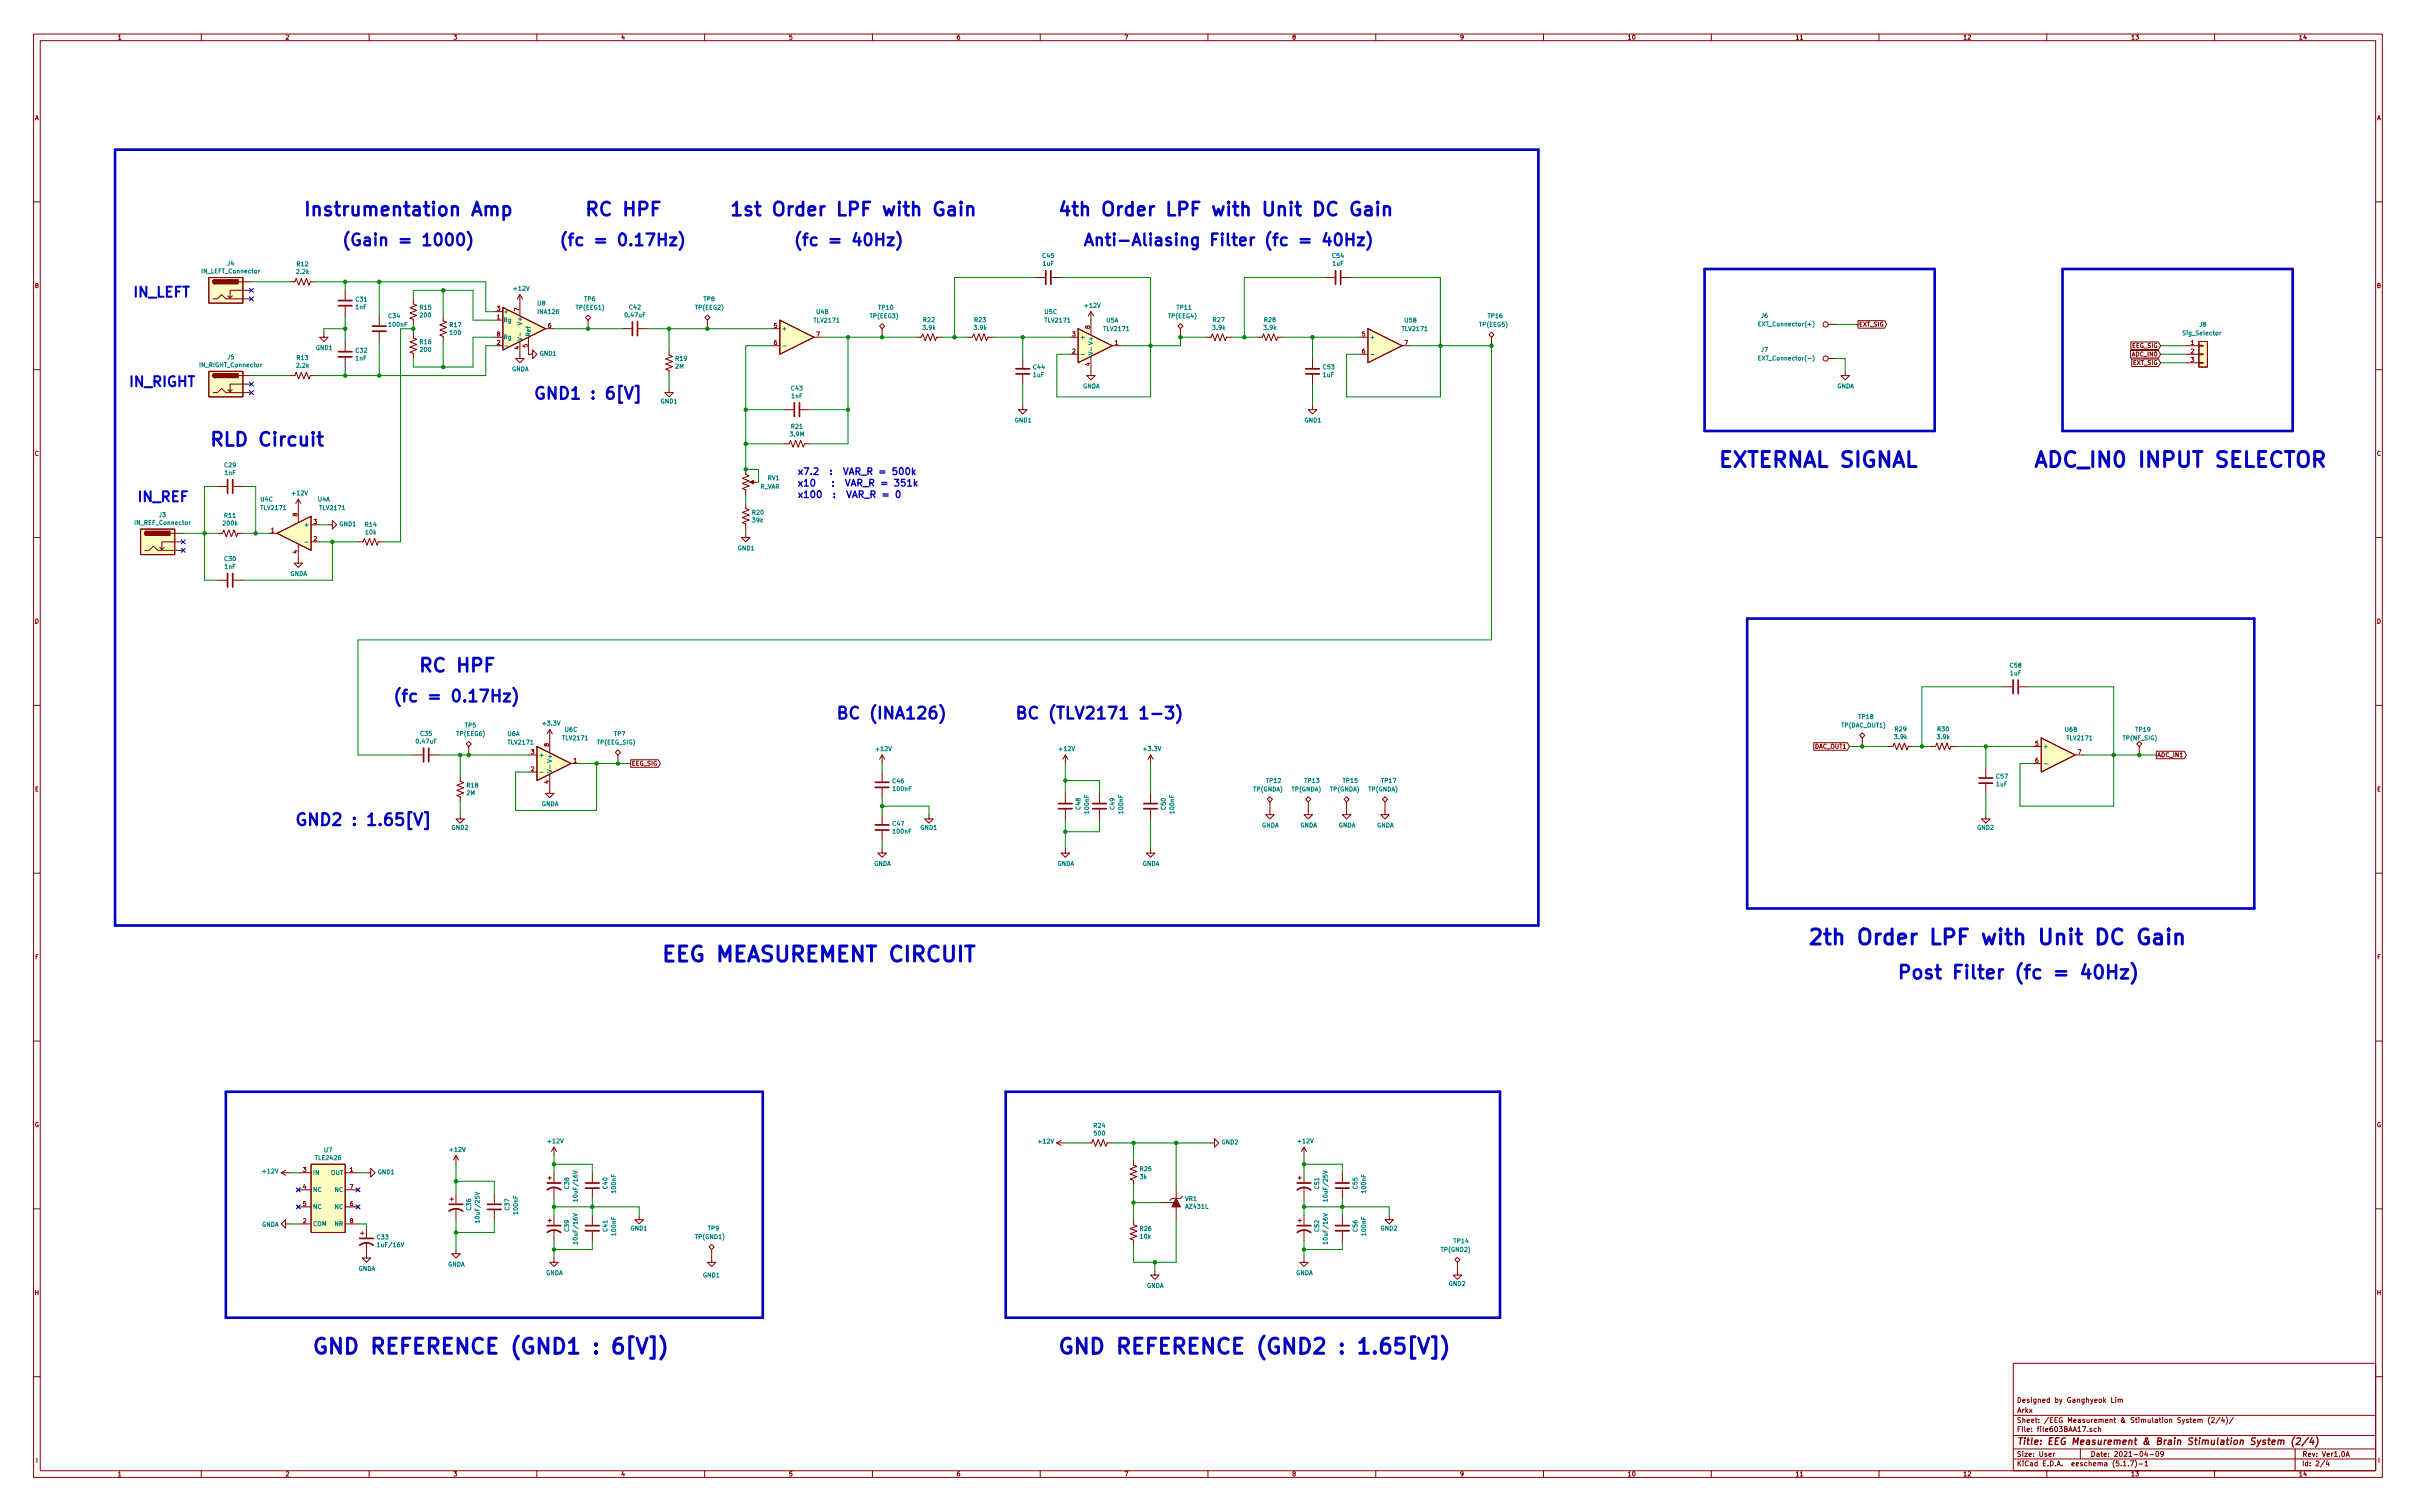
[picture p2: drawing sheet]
<svg xmlns="http://www.w3.org/2000/svg" width="720mm" height="450mm" viewBox="0 0 720 450" stroke-linecap="round" stroke-linejoin="round" font-family="sans-serif">
<defs><g id="words">
<g font-size="6.3" fill="#0000c2">
<text x="511.8" y="139.2">EXTERNAL SIGNAL</text>
<text x="605.8" y="139.2">ADC_IN0 INPUT SELECTOR</text>
<text x="538.5" y="281.5">2th Order LPF with Unit DC Gain</text>
<text x="196.8" y="286.5">EEG MEASUREMENT CIRCUIT</text>
<text x="92.7" y="403.4">GND REFERENCE (GND1 : 6[V])</text>
<text x="315" y="403.4">GND REFERENCE (GND2 : 1.65[V])</text>
</g>
<g font-size="5.6" fill="#0000c2">
<text x="90.2" y="64.3">Instrumentation Amp</text>
<text x="174" y="64.3">RC HPF</text>
<text x="217.2" y="64.3">1st Order LPF with Gain</text>
<text x="315" y="64.3">4th Order LPF with Unit DC Gain</text>
<text x="62.2" y="132.9">RLD Circuit</text>
<text x="124.5" y="200.2">RC HPF</text>
<text x="565.1" y="291.7">Post Filter (fc = 40Hz)</text>
</g>
<g font-size="4.9" fill="#0000c2">
<text x="101.6" y="73.3">(Gain = 1000)</text>
<text x="166.4" y="73.3">(fc = 0.17Hz)</text>
<text x="236.2" y="73.3">(fc = 40Hz)</text>
<text x="322.6" y="73.3">Anti-Aliasing Filter (fc = 40Hz)</text>
<text x="158.7" y="119">GND1 : 6[V]</text>
<text x="116.8" y="209.1">(fc = 0.17Hz)</text>
<text x="248.9" y="214.2">BC (INA126)</text>
<text x="302.3" y="214.2">BC (TLV2171 1-3)</text>
<text x="87.6" y="246">GND2 : 1.65[V]</text>
</g>
<g font-size="4.2" fill="#0000c2">
<text x="39.4" y="88.6">IN_LEFT</text>
<text x="38.1" y="115.2">IN_RIGHT</text>
<text x="40.6" y="149.5">IN_REF</text>
</g>
<g font-size="2.8" fill="#0000c2">
<text x="237.5" y="141.5">x7.2 : VAR_R = 500k</text>
<text x="237.5" y="144.9">x10</text>
<text x="237.5" y="148.3">x100 : VAR_R = 0</text>
<text x="244.5" y="144.9">: VAR_R = 351k</text>
</g>
<text font-size="2.8" fill="#840000" x="601" y="430.4">Title: EEG Measurement &amp; Brain Stimulation System (2/4)</text>
<g font-size="2.1" fill="#840000">
<text x="601" y="417.9">Designed by Ganghyeok Lim</text>
<text x="601" y="423.9">Sheet: /EEG Measurement &amp; Stimulation System (2/4)/</text>
<text x="601" y="420.9">Arkx</text>
<text x="601" y="426.6">File: file603BAA17.sch</text>
<text x="601" y="436.8">KiCad E.D.A. eeschema (5.1.7)-1</text>
<text x="601" y="434">Size: User</text>
<text x="623" y="434">Date: 2021-04-09</text>
<text x="686" y="434">Rev: Ver1.0A</text>
<text x="686" y="436.8">Id: 2/4</text>
</g>
<g font-size="1.8" fill="#840000">
<text x="35" y="11.8">1</text>
<text x="85" y="11.8">2</text>
<text x="135" y="11.8">3</text>
<text x="185" y="11.8">4</text>
<text x="235" y="11.8">5</text>
<text x="285" y="11.8">6</text>
<text x="335" y="11.8">7</text>
<text x="385" y="11.8">8</text>
<text x="435" y="11.8">9</text>
<text x="485" y="11.8">10</text>
<text x="535" y="11.8">11</text>
<text x="585" y="11.8">12</text>
<text x="635" y="11.8">13</text>
<text x="685" y="11.8">14</text>
<text x="10.4" y="35.8">A</text>
<text x="708.4" y="35.8">A</text>
<text x="10.4" y="85.8">B</text>
<text x="708.4" y="85.8">B</text>
<text x="148.1" y="95.1">1</text>
<text x="148.1" y="92.6">3</text>
<text x="154.7" y="92.7" transform="rotate(-90 154.7 92.7)">7</text>
<text x="148.1" y="100.2">8</text>
<text x="163.3" y="97.7">6</text>
<text x="230.7" y="97.7">5</text>
<text x="243.4" y="100.2">7</text>
<text x="319.6" y="100.2">3</text>
<text x="324.9" y="97.9" transform="rotate(-90 324.9 97.9)">8</text>
<text x="405.9" y="100.2">5</text>
<text x="554" y="97.3">EXT_SIG</text>
<text x="148.1" y="102.7">2</text>
<text x="154.7" y="104.1" transform="rotate(-90 154.7 104.1)">4</text>
<text x="157.2" y="103.5" transform="rotate(-90 157.2 103.5)">5</text>
<text x="230.7" y="102.7">6</text>
<text x="319.6" y="105.3">2</text>
<text x="332.3" y="102.7">1</text>
<text x="405.9" y="105.3">6</text>
<text x="418.6" y="102.7">7</text>
<text x="635.3" y="103.6">EEG_SIG</text>
<text x="635.5" y="106.2">ADC_IN0</text>
<text x="652.9" y="102.7">1</text>
<text x="652.9" y="105.3">2</text>
<text x="652.9" y="107.8">3</text>
<text x="324.9" y="109" transform="rotate(-90 324.9 109)">4</text>
<text x="635.6" y="108.7">EXT_SIG</text>
<text x="10.4" y="135.8">C</text>
<text x="708.4" y="135.8">C</text>
<text x="88.6" y="153.8" transform="rotate(-90 88.6 153.8)">8</text>
<text x="80.8" y="158.6">1</text>
<text x="93.5" y="161.2">2</text>
<text x="93.5" y="156.1">3</text>
<text x="88.6" y="164.9" transform="rotate(-90 88.6 164.9)">4</text>
<text x="10.4" y="185.8">D</text>
<text x="708.4" y="185.8">D</text>
<text x="158.3" y="224.7">3</text>
<text x="163.6" y="222.4" transform="rotate(-90 163.6 222.4)">8</text>
<text x="171" y="227.2">1</text>
<text x="540.9" y="223">DAC_OUT1</text>
<text x="606.6" y="222.1">5</text>
<text x="606.6" y="227.2">6</text>
<text x="619.3" y="224.7">7</text>
<text x="642.9" y="225.6">ADC_IN1</text>
<text x="158.3" y="229.7">2</text>
<text x="163.6" y="233.5" transform="rotate(-90 163.6 233.5)">4</text>
<text x="188.2" y="228.1">EEG_SIG</text>
<text x="10.4" y="235.8">E</text>
<text x="708.4" y="235.8">E</text>
<text x="10.5" y="285.8">F</text>
<text x="708.5" y="285.8">F</text>
<text x="10.3" y="335.8">G</text>
<text x="708.3" y="335.8">G</text>
<text x="90.3" y="349.1">3</text>
<text x="104.3" y="349.1">1</text>
<text x="90.3" y="354.2">4</text>
<text x="90.3" y="359.3">5</text>
<text x="104.3" y="359.3">6</text>
<text x="104.3" y="354.2">7</text>
<text x="90.3" y="364.4">2</text>
<text x="104.3" y="364.4">8</text>
<text x="10.4" y="385.8">H</text>
<text x="708.4" y="385.8">H</text>
<text x="10.7" y="435.8">I</text>
<text x="708.7" y="435.8">I</text>
<text x="35" y="439.8">1</text>
<text x="85" y="439.8">2</text>
<text x="135" y="439.8">3</text>
<text x="185" y="439.8">4</text>
<text x="235" y="439.8">5</text>
<text x="285" y="439.8">6</text>
<text x="335" y="439.8">7</text>
<text x="385" y="439.8">8</text>
<text x="435" y="439.8">9</text>
<text x="485" y="439.8">10</text>
<text x="535" y="439.8">11</text>
<text x="585" y="439.8">12</text>
<text x="635" y="439.8">13</text>
<text x="685" y="439.8">14</text>
</g>
<g font-size="1.8" fill="#008484">
<text x="310.8" y="76.8">C45</text>
<text x="397.1" y="76.8">C54</text>
<text x="60.3" y="81.4">IN_LEFT_Connector</text>
<text x="67.8" y="79.1">J4</text>
<text x="88.4" y="81.6">2.2k</text>
<text x="88.5" y="79.3">R12</text>
<text x="310.8" y="79.2">1uF</text>
<text x="397.2" y="79.2">1uF</text>
<text x="106.1" y="89.8">C31</text>
<text x="153.2" y="86.6">+12V</text>
<text x="174.2" y="89.7">TP6</text>
<text x="209.7" y="89.7">TP8</text>
<text x="106" y="92.1">1nF</text>
<text x="115.8" y="94.8">C34</text>
<text x="125.2" y="92.2">R15</text>
<text x="125.3" y="94.5">200</text>
<text x="150" y="93.5">+</text>
<text x="160.2" y="91">U8</text>
<text x="160.4" y="93.5">INA126</text>
<text x="171.8" y="92.3">TP(EEG1)</text>
<text x="186.4" y="94.5">0.47uF</text>
<text x="187.6" y="92.2">C42</text>
<text x="207.4" y="92.3">TP(EEG2)</text>
<text x="243.4" y="93.5">U4B</text>
<text x="259.4" y="94.8">TP(EEG3)</text>
<text x="261.9" y="92.3">TP10</text>
<text x="275.2" y="95.9">R22</text>
<text x="290.5" y="95.9">R23</text>
<text x="311.4" y="93.5">U5C</text>
<text x="323.4" y="91.7">+12V</text>
<text x="348.3" y="94.8">TP(EEG4)</text>
<text x="350.8" y="92.3">TP11</text>
<text x="361.6" y="95.9">R27</text>
<text x="376.8" y="95.9">R28</text>
<text x="443.5" y="94.8">TP16</text>
<text x="524.9" y="94.7">J6</text>
<text x="116" y="97.3">100nF</text>
<text x="134.1" y="97.4">R17</text>
<text x="134.2" y="99.8">100</text>
<text x="150" y="96">Rg</text>
<text x="150" y="101.1">Rg</text>
<text x="155.6" y="96.4" transform="rotate(-90 155.6 96.4)">V+</text>
<text x="158.1" y="100.3" transform="rotate(-90 158.1 100.3)">Ref</text>
<text x="232.9" y="98.6">+</text>
<text x="242.7" y="96.1">TLV2171</text>
<text x="275.1" y="98.3">3.9k</text>
<text x="290.4" y="98.3">3.9k</text>
<text x="311.6" y="96.1">TLV2171</text>
<text x="321.8" y="101.1">+</text>
<text x="329.1" y="98.6">TLV2171</text>
<text x="329.7" y="96.1">U5A</text>
<text x="361.5" y="98.3">3.9k</text>
<text x="376.7" y="98.3">3.9k</text>
<text x="408.2" y="101.1">+</text>
<text x="418" y="98.6">TLV2171</text>
<text x="418.6" y="96.1">U5B</text>
<text x="441" y="97.3">TP(EEG5)</text>
<text x="524.7" y="97.2">EXT_Connector(+)</text>
<text x="650.8" y="99.9">Sig_Selector</text>
<text x="655.5" y="97.3">J8</text>
<text x="67.8" y="107.1">J5</text>
<text x="88.5" y="107.2">R13</text>
<text x="94.2" y="104.3">GND1</text>
<text x="106" y="107.4">1nF</text>
<text x="106.1" y="105.1">C32</text>
<text x="125.2" y="102.5">R16</text>
<text x="125.3" y="104.8">200</text>
<text x="160.9" y="106">GND1</text>
<text x="201.4" y="107.5">R19</text>
<text x="325.8" y="102.3" transform="rotate(-90 325.8 102.3)">V+</text>
<text x="524.9" y="107.4">EXT_Connector(-)</text>
<text x="524.9" y="104.8">J7</text>
<text x="59.7" y="109.4">IN_RIGHT_Connector</text>
<text x="88.4" y="109.6">2.2k</text>
<text x="152.5" y="110.6">GNDA</text>
<text x="201.3" y="109.8">2M</text>
<text x="307.9" y="112.3">1uF</text>
<text x="308" y="110">C44</text>
<text x="394.3" y="112.3">1uF</text>
<text x="394.4" y="110">C53</text>
<text x="235.9" y="116.3">C43</text>
<text x="235.9" y="118.6">1nF</text>
<text x="322.7" y="115.7">GNDA</text>
<text x="547.4" y="115.7">GNDA</text>
<text x="197" y="120.2">GND1</text>
<text x="302.5" y="125.9">GND1</text>
<text x="388.8" y="125.9">GND1</text>
<text x="235.5" y="130">3.9M</text>
<text x="235.9" y="127.7">R21</text>
<text x="67" y="139.2">C29</text>
<text x="67" y="141.5">1nF</text>
<text x="228.9" y="143.1">RV1</text>
<text x="77.7" y="149.4">U4C</text>
<text x="87.2" y="147.6">+12V</text>
<text x="94.7" y="149.4">U4A</text>
<text x="226.5" y="145.6">R_VAR</text>
<text x="47.5" y="154.1">J3</text>
<text x="66.9" y="154.2">R11</text>
<text x="77.9" y="151.9">TLV2171</text>
<text x="95.4" y="151.9">TLV2171</text>
<text x="224.3" y="153.3">R20</text>
<text x="224.3" y="155.6">39k</text>
<text x="40.4" y="156.4">IN_REF_Connector</text>
<text x="66.6" y="156.5">200k</text>
<text x="89.5" y="158.2" transform="rotate(-90 89.5 158.2)">V+</text>
<text x="91.2" y="157">+</text>
<text x="101.2" y="156.8">GND1</text>
<text x="108.9" y="156.9">R14</text>
<text x="109" y="159.2">10k</text>
<text x="67" y="167.1">C30</text>
<text x="219.9" y="164">GND1</text>
<text x="67" y="169.4">1nF</text>
<text x="86.4" y="171.6">GNDA</text>
<text x="599.1" y="198.9">C58</text>
<text x="599.1" y="201.2">1uF</text>
<text x="554" y="214.2">TP18</text>
<text x="124.2" y="221.5">0.47uF</text>
<text x="125.4" y="219.2">C35</text>
<text x="136.2" y="219.3">TP(EEG6)</text>
<text x="138.6" y="216.7">TP5</text>
<text x="151.3" y="219.3">U6A</text>
<text x="151.5" y="221.8">TLV2171</text>
<text x="161.9" y="216.1">+3.3V</text>
<text x="167.8" y="220.5">TLV2171</text>
<text x="168.4" y="218">U6C</text>
<text x="178.1" y="221.8">TP(EEG_SIG)</text>
<text x="183.1" y="219.3">TP7</text>
<text x="548.9" y="216.7">TP(DAC_OUT1)</text>
<text x="564.7" y="220.2">3.9k</text>
<text x="564.8" y="217.9">R29</text>
<text x="577.4" y="220.2">3.9k</text>
<text x="577.5" y="217.9">R30</text>
<text x="615.5" y="218">U6B</text>
<text x="616.1" y="220.5">TLV2171</text>
<text x="632.8" y="220.5">TP(NF_SIG)</text>
<text x="636.5" y="218">TP19</text>
<text x="160.5" y="225.6">+</text>
<text x="164.5" y="226.8" transform="rotate(-90 164.5 226.8)">V+</text>
<text x="261.2" y="223.8">+12V</text>
<text x="315.8" y="223.8">+12V</text>
<text x="340.9" y="223.8">+3.3V</text>
<text x="608.8" y="223">+</text>
<text x="266.1" y="233.3">C46</text>
<text x="377.5" y="233.2">TP12</text>
<text x="388.9" y="233.2">TP13</text>
<text x="400.3" y="233.2">TP15</text>
<text x="411.8" y="233.2">TP17</text>
<text x="595" y="231.9">C57</text>
<text x="139.1" y="236.9">2M</text>
<text x="139.2" y="234.6">R18</text>
<text x="266.3" y="235.6">100nF</text>
<text x="373.6" y="235.8">TP(GNDA)</text>
<text x="385" y="235.8">TP(GNDA)</text>
<text x="396.4" y="235.8">TP(GNDA)</text>
<text x="407.9" y="235.8">TP(GNDA)</text>
<text x="595" y="234.2">1uF</text>
<text x="161.4" y="240.2">GNDA</text>
<text x="322" y="241.1" transform="rotate(-90 322 241.1)">C48</text>
<text x="324.5" y="242.2" transform="rotate(-90 324.5 242.2)">100nF</text>
<text x="332.2" y="241.1" transform="rotate(-90 332.2 241.1)">C49</text>
<text x="334.7" y="242.2" transform="rotate(-90 334.7 242.2)">100nF</text>
<text x="347.4" y="241.1" transform="rotate(-90 347.4 241.1)">C50</text>
<text x="349.9" y="242.2" transform="rotate(-90 349.9 242.2)">100nF</text>
<text x="134.6" y="247.2">GND2</text>
<text x="266.1" y="246">C47</text>
<text x="266.3" y="248.3">100nF</text>
<text x="274.3" y="247.2">GND1</text>
<text x="376" y="246.5">GNDA</text>
<text x="387.4" y="246.5">GNDA</text>
<text x="398.9" y="246.5">GNDA</text>
<text x="410.3" y="246.5">GNDA</text>
<text x="589.3" y="247.2">GND2</text>
<text x="260.4" y="257.9">GNDA</text>
<text x="315" y="257.9">GNDA</text>
<text x="340.4" y="257.9">GNDA</text>
<text x="326" y="336">R24</text>
<text x="163.4" y="340.6">+12V</text>
<text x="309.5" y="340.7">+12V</text>
<text x="326.2" y="338.3">500</text>
<text x="364.1" y="340.9">GND2</text>
<text x="386.9" y="340.6">+12V</text>
<text x="94.2" y="345.6">TLE2426</text>
<text x="96.7" y="343.3">U7</text>
<text x="134.2" y="343.1">+12V</text>
<text x="78.4" y="349.6">+12V</text>
<text x="93.2" y="350">IN</text>
<text x="98.6" y="350">OUT</text>
<text x="112.6" y="349.8">GND1</text>
<text x="339.8" y="351.2">3k</text>
<text x="339.8" y="348.9">R25</text>
<text x="93.2" y="355.1">NC</text>
<text x="99.8" y="355.1">NC</text>
<text x="169.6" y="354.2" transform="rotate(-90 169.6 354.2)">C38</text>
<text x="172.1" y="357.3" transform="rotate(-90 172.1 357.3)">10uF/16V</text>
<text x="181" y="354.2" transform="rotate(-90 181 354.2)">C40</text>
<text x="183.6" y="355.3" transform="rotate(-90 183.6 355.3)">100nF</text>
<text x="353.3" y="357.8">VR1</text>
<text x="393.1" y="354.2" transform="rotate(-90 393.1 354.2)">C51</text>
<text x="395.7" y="357.3" transform="rotate(-90 395.7 357.3)">10uF/25V</text>
<text x="404.5" y="354.2" transform="rotate(-90 404.5 354.2)">C55</text>
<text x="407.1" y="355.3" transform="rotate(-90 407.1 355.3)">100nF</text>
<text x="78" y="365.4">GNDA</text>
<text x="93.2" y="365.3">COM</text>
<text x="93.2" y="360.2">NC</text>
<text x="99.8" y="360.2">NC</text>
<text x="99.8" y="365.3">NR</text>
<text x="140.4" y="360.5" transform="rotate(-90 140.4 360.5)">C36</text>
<text x="142.9" y="363.7" transform="rotate(-90 142.9 363.7)">10uF/25V</text>
<text x="151.8" y="360.5" transform="rotate(-90 151.8 360.5)">C37</text>
<text x="154.4" y="361.6" transform="rotate(-90 154.4 361.6)">100nF</text>
<text x="353.5" y="360.1">AZ431L</text>
<text x="112.4" y="369.2">C33</text>
<text x="113" y="371.5">1uF/16V</text>
<text x="169.6" y="366.9" transform="rotate(-90 169.6 366.9)">C39</text>
<text x="172.1" y="370" transform="rotate(-90 172.1 370)">10uF/16V</text>
<text x="181" y="366.9" transform="rotate(-90 181 366.9)">C41</text>
<text x="183.6" y="368" transform="rotate(-90 183.6 368)">100nF</text>
<text x="188" y="366.6">GND1</text>
<text x="207.4" y="369.1">TP(GND1)</text>
<text x="211" y="366.6">TP9</text>
<text x="339.8" y="366.7">R26</text>
<text x="339.9" y="369">10k</text>
<text x="393.1" y="366.9" transform="rotate(-90 393.1 366.9)">C52</text>
<text x="395.7" y="370" transform="rotate(-90 395.7 370)">10uF/16V</text>
<text x="404.5" y="366.9" transform="rotate(-90 404.5 366.9)">C56</text>
<text x="407.1" y="368" transform="rotate(-90 407.1 368)">100nF</text>
<text x="411.5" y="366.6">GND2</text>
<text x="433.3" y="370.4">TP14</text>
<text x="133.4" y="377.3">GNDA</text>
<text x="429.7" y="372.9">TP(GND2)</text>
<text x="106.8" y="378.6">GNDA</text>
<text x="162.6" y="379.9">GNDA</text>
<text x="209.6" y="380.5">GND1</text>
<text x="341.7" y="383.7">GNDA</text>
<text x="386.2" y="379.9">GNDA</text>
<text x="431.8" y="383.1">GND2</text>
</g>
</g></defs>
<g fill="none" stroke="#840000" stroke-width=".3">
<path d="M10 10.1h700v430h-700zM12 12.1h696v426.1h-696zM60 10.1v2M110 10.1v2M160 10.1v2M210 10.1v2M260 10.1v2M310 10.1v2M360 10.1v2M410 10.1v2M460 10.1v2M510 10.1v2"/>
<path d="M536.5 11.7h.8M560 10.1v2M610 10.1v2M660 10.1v2M10 60.1h2M708 60.1h2M62.2 82.7h10.2v7.6h-10.2zM63.5 89h1.3l1.2-1.2 1.3 1.2h7.6M64 83.3l-.4 .2-.2 .4 .2 .5 .4 .2M69.2 88.1l-.6 .7M71.1 84h3.8M74.9 86.5h-6.3v2.3l-.7-.7"/>
<path d="M86.4 84h1.5l.4-1.1 .7 2.1 .8-2.1 .8 2.1 .7-2.1 .8 2.1 .4-1h1.5M96.5 99.2v1.3h1.3l-1.3 1.2-1.3-1.2h1.3M102.9 86.5v2.8M102.9 91.3v2.8M113 94.1v2.8M113 98.9v2.8M123.2 99.2v1.5l1 .4-2 .8 2 .7-2 .8 2 .7-2 .8 1 .4v1.5M123.2 89v1.6l1 .3-2 .8 2 .8-2 .7 2 .8-2 .7 1 .4v1.6M132.1 94.1v1.5l1 .4-2 .8 2 .7-2 .8 2 .8-2 .7 1 .4v1.5M147.3 95.4h2.6M147.3 92.8h2.6M149.9 91.6l12.7 6.3-12.7 6.4z"/>
<path d="M154.9 87.8l-.7 1.2M154.9 87.8v6.3M154.9 87.8l.8 1.2M162.6 97.9h2.5M174.5 94.6l.8-.7 .7 .7-.7 .8zM175.3 95.4v2.5M185.4 97.9h2.8M190.2 97.9h2.8M210.1 94.6l.7-.7 .8 .7-.8 .8zM210.8 95.4v2.5M229.9 97.9h2.5M232.4 95.4l10.2 5.1-10.2 5z"/>
<path d="M262.1 97.2l.8-.8 .8 .8-.8 .7zM262.9 97.9v2.6M308.6 82.7h2.8M313.4 82.7h2.8M321.3 97.9l10.2 5.1-10.2 5.1zM325.1 92.8l-.7 1.3M325.1 92.8v6.8M325.1 92.8l.8 1.3M351 97.2l.8-.8 .8 .8-.8 .7zM351.8 97.9v2.6M395 82.7h2.8M399.8 82.7h2.8"/>
<path d="M407.7 97.9l10.1 5.1-10.1 5.1zM443.7 99.7l.8-.8 .8 .8-.8 .8zM544.8 96.7h2.6M553.7 95.5h8l.6 1.2-.6 1.1h-8zM10 110.1h2M62.2 110.6h10.2v7.6h-10.2zM63.5 117h1.3l1.2-1.3 1.3 1.3h7.6M64 111.3l-.4 .1-.2 .4 .2 .5 .4 .2M69.2 116.1l-.6 .6M71.1 111.9h3.8M74.9 114.4h-6.3v2.3l-.7-.6M86.4 111.9h1.5l.4-1 .7 2 .8-2 .8 2 .7-2 .8 2 .4-1h1.5"/>
<path d="M102.9 101.7v2.8M102.9 106.6v2.8M147.3 100.5h2.6M147.3 103h2.6M154.9 101.7v5.1h1.3l-1.3 1.3-1.2-1.3h1.2M157.5 100.5v5h1.2v-1.2l1.3 1.2-1.3 1.3v-1.3M199.4 115.7v1.3h1.3l-1.3 1.2-1.3-1.2h1.3M199.4 104.3v1.5l1 .4-2 .7 2 .8-2 .8 2 .7-2 .8 1 .4v1.5M229.9 103h2.5M242.6 100.5h2.5M273 100.5h1.6l.4-1.1 .7 2.1 .8-2.1 .7 2.1 .8-2.1 .8 2.1 .3-1h1.6M288.3 100.5h1.5l.4-1.1 .8 2.1 .7-2.1 .8 2.1 .7-2.1 .8 2.1 .4-1h1.5"/>
<path d="M304.8 106.8v2.8M304.8 111.6v2.8M318.8 100.5h2.5M318.8 105.5h2.5M325.1 106.4v5.5h1.3l-1.3 1.3-1.3-1.3h1.3M331.5 103h2.5M359.4 100.5h1.5l.4-1.1 .8 2.1 .7-2.1 .8 2.1 .8-2.1 .7 2.1 .4-1h1.5M374.6 100.5h1.6l.4-1.1 .7 2.1 .8-2.1 .7 2.1 .8-2.1 .8 2.1 .3-1h1.6M391.2 106.8v2.8M391.2 111.6v2.8M405.1 100.5h2.6M405.1 105.5h2.6"/>
<path d="M417.8 103h2.6M444.5 100.5v2.5M544.8 106.8h2.6M549.9 110.6v1.3h1.3l-1.3 1.3-1.3-1.3h1.3M634.9 104.4h8.4l.6 1.1-.6 1.2h-8.4zM635.1 101.9h8.2l.6 1.1-.6 1.1h-8.2zM635.3 107h8l.6 1.1-.6 1.1h-8zM651.5 103h3.8M651.5 105.5h3.8M651.5 108.1h3.8M655.3 101.7h2.6v7.7h-2.6zM655.3 108h1.3v.2h-1.3z"/>
<path d="M655.3 102.9h1.3v.2h-1.3zM655.3 105.4h1.3v.3h-1.3zM708 110.1h2M222.2 139.8v1.6l1.1 .3-2.1 .8 2.1 .8-2.1 .7 2.1 .8-2.1 .7 1 .4v1.6M233.7 132.2h1.5l.4-1 .7 2 .8-2 .8 2 .7-2 .8 2 .4-1h1.5M233.7 122.1h2.8M238.5 122.1h2.8M304.8 120.8v1.3h1.3l-1.3 1.2-1.3-1.2h1.3M391.2 120.8v1.3h1.2l-1.2 1.2-1.3-1.2h1.3M41.9 157.6h10.2v7.6h-10.2zM43.7 158.2l-.5 .2-.1 .4 .1 .5 .5 .2M50.8 158.9h3.8"/>
<path d="M64.8 158.9h1.5l.4-1 .7 2 .8-2 .8 2 .7-2 .8 2 .4-1h1.5M64.8 144.9h2.8M69.6 144.9h2.8M80 158.9h2.5M82.5 158.9l10.2-5.1v10.2zM88.9 148.7l-.8 1.3M88.9 148.7v6.8M88.9 148.7l.8 1.3M92.7 156.3h2.5M97.8 156.3h1.3v-1.2l1.2 1.2-1.2 1.3v-1.3M222.2 158.9v1.3h1.3l-1.3 1.2-1.2-1.2h1.2M222.2 150v1.5l1.1 .4-2.1 .8 2.1 .7-2.1 .8 2.1 .7-2.1 .8 1 .4v1.5"/>
<path d="M223.8 143.6h2.3M10 160.1h2M43.2 164h1.2l1.3-1.3 1.3 1.3h7.6M48.9 163.1l-.6 .6M54.6 161.4h-6.3v2.3l-.7-.6M64.8 172.9h2.8M69.6 172.9h2.8M88.9 162.3v5.5h1.3l-1.3 1.2-1.3-1.2h1.3M92.7 161.4h2.5M106.7 161.4h1.5l.4-1 .7 2 .8-2 .8 2 .7-2 .8 2 .4-1h1.5M708 160.1h2M10 210.1h2"/>
<path d="M163.8 217.3v6.7M163.8 217.3l-.7 1.3M163.8 217.3l.8 1.3M554.2 219.1l.8-.8 .8 .8-.8 .7zM555 219.8v2.6M596.9 204.6h2.8M601.7 204.6h2.8M608.3 219.8l10.2 5.1-10.2 5.1zM708 210.1h2M123.2 224.9h2.8M128 224.9h2.8M137.2 231.3v1.5l1 .4-2.1 .7 2.1 .8-2.1 .8 2.1 .7-2.1 .8 1.1 .4v1.5"/>
<path d="M139.7 220.9l.8 .7-.8 .8-.8-.8zM139.7 222.4v2.5M157.5 224.9h2.5M157.5 230h2.5M160 222.4l10.2 5.1-10.2 5zM163.8 230.9v5.5h1.3l-1.3 1.2-1.2-1.2h1.2M170.2 227.5h2.5M183.4 224.2l.7-.8 .8 .8-.8 .7zM184.1 224.9v2.6M188 226.3h8.2l.6 1.2-.6 1.1h-8.2zM262.9 224.9l-.8 1.3M262.9 224.9v2.6"/>
<path d="M262.9 230v2.8M262.9 234.8v2.8M262.9 224.9l.8 1.3M317.5 224.9l-.8 1.3M317.5 224.9v2.6M317.5 236.4v2.7M317.5 224.9l.8 1.3M327.7 236.4v2.7M342.9 224.9v2.6M342.9 236.4v2.7M342.9 224.9l-.8 1.3M342.9 224.9l.8 1.3"/>
<path d="M377.7 238.1l.8-.7 .7 .7-.7 .8zM378.5 238.9v3.8h1.2l-1.2 1.3-1.3-1.3h1.3M389.1 238.1l.8-.7 .8 .7-.8 .8zM389.9 238.9v3.8h1.3l-1.3 1.3-1.3-1.3h1.3M400.6 238.1l.7-.7 .8 .7-.8 .8zM401.3 238.9v3.8h1.3l-1.3 1.3-1.3-1.3h1.3M412 238.1l.7-.7 .8 .7-.8 .8zM412.7 238.9v3.8h1.3l-1.3 1.3-1.2-1.3h1.2M540.5 221.3h10l.7 1.1-.7 1.1h-10zM562.6 222.4h1.5l.4-1 .8 2 .7-2 .8 2 .8-2 .7 2 .4-1h1.5M575.3 222.4h1.5l.4-1 .8 2 .7-2 .8 2 .8-2 .7 2 .4-1h1.5M591.8 228.7v2.8"/>
<path d="M591.8 233.6v2.8M605.8 222.4h2.5M605.8 227.5h2.5M618.5 224.9h2.5M636.8 221.6l.7-.7 .8 .7-.8 .8zM637.5 222.4v2.5M642.6 223.8h8.4l.6 1.1-.6 1.1h-8.4zM137.2 242.7v1.3h1.2l-1.2 1.2-1.3-1.2h1.3M262.9 252.9v1.2h1.3l-1.3 1.3-1.3-1.3h1.3M262.9 242.7v2.8M262.9 247.5v2.8M276.9 242.7v1.3h1.2l-1.2 1.2-1.3-1.2h1.3"/>
<path d="M317.5 252.9v1.2h1.3l-1.3 1.3-1.3-1.3h1.3M317.5 241.2v2.8M327.7 241.2v2.8M342.9 252.9v1.2h1.3l-1.3 1.3-1.3-1.3h1.3M342.9 241.2v2.8M591.8 242.7v1.3h1.3l-1.3 1.2-1.3-1.2h1.3M10 260.1h2M708 260.1h2M10 310.1h2M708 310.1h2M316.2 339.7l-1.2 .8M83.8 349.4h2.6"/>
<path d="M83.8 349.4l1.3 .7M85.1 348.6l-1.3 .8M88.5 354.1l.8 .7M88.5 359.2l.8 .7M88.9 349.4h3.8M88.9 354.5h3.8M88.9 359.5h3.8M89.3 354.1l-.8 .7M89.3 359.2l-.8 .7M92.7 346.8h10.2v20.4h-10.2zM102.9 349.4h3.8M102.9 354.5h3.8"/>
<path d="M102.9 359.5h3.8M106.3 359.2l.8 .7M106.3 354.1l.8 .7M107.1 359.2l-.8 .7M107.1 354.1l-.8 .7M109.2 349.4h1.3v-1.3l1.3 1.3-1.3 1.3v-1.3M134.1 357.3h1M134.6 356.7v1.1M135.9 344.3l-.8 1.3M135.9 344.3v2.5M135.9 355.7v2.8M135.9 344.3l.8 1.3"/>
<path d="M147.3 355.7v2.8M163.3 350.9h1M163.8 350.4v1M165.1 341.8v2.5M165.1 349.4v2.8M165.1 353.7v3.3M165.1 341.8l-.8 1.2M165.1 341.8l.8 1.2M176.5 349.4v2.8M176.5 354.2v2.8M315 340.5l1.2 .8M315 340.5h2.5"/>
<path d="M323.8 340.5h1.6l.4-1 .7 2 .8-2 .7 2 .8-2 .8 2 .3-1h1.6M337.8 345.6v1.5l1 .4-2 .7 2 .8-2 .8 2 .7-2 .8 1 .4v1.5M345.4 358.3h4.5M350.5 353.2v3.8M350.5 359.5v3.9M352.4 356.4l-.6 .6h-2.6l-.6 .6M360.7 340.5h1.2v-1.3l1.3 1.3-1.3 1.3v-1.3M386.8 350.9h1.1M387.3 350.4v1M388.6 341.8v2.5M388.6 349.4v2.8M388.6 353.7v3.3"/>
<path d="M388.6 341.8l-.7 1.2M388.6 341.8l.8 1.2M400 349.4v2.8M400 354.2v2.8M10 360.1h2M85.1 364.6v-1.2l-1.3 1.2 1.3 1.3v-1.3h1.3M88.9 364.6h3.8M102.9 364.6h3.8M107.4 367.4h1.1M107.9 366.9v1M109.2 370.2v4.6h1.3l-1.3 1.3-1.3-1.3h1.3M109.2 365.9v2.8"/>
<path d="M135.9 372.2v1.3h1.3l-1.3 1.3-1.3-1.3h1.3M135.9 360.1v3.3M147.3 360.6v2.8M163.3 363.6h1M163.8 363.1v1M165.1 374.8v1.3h1.3l-1.3 1.2-1.3-1.2h1.3M165.1 362.1v2.8M165.1 366.4v3.3M176.5 362.1v2.8M176.5 366.9v2.8M190.5 362.1v1.3h1.3l-1.3 1.2-1.3-1.2h1.3M212.1 372.2v3.9h1.3l-1.3 1.2-1.3-1.2h1.3"/>
<path d="M212.1 370.7l.8 .8-.8 .7-.8-.7zM337.8 363.4v1.5l1 .4-2 .7 2 .8-2 .7 2 .8-2 .8 1 .3v1.6M344.2 378.6v1.3h1.2l-1.2 1.2-1.3-1.2h1.3M386.8 363.6h1.1M387.3 363.1v1M388.6 374.8v1.3h1.3l-1.3 1.2-1.3-1.2h1.3M388.6 362.1v2.8M388.6 366.4v3.3M400 362.1v2.8M400 366.9v2.8M414 362.1v1.3h1.3l-1.3 1.2-1.3-1.2h1.3M433.6 375.3l.7-.8 .8 .8-.8 .8z"/>
<path d="M434.3 376.1v3.8h1.3l-1.3 1.2-1.2-1.2h1.2M708 360.1h2M10 410.1h2M600 406.2h108v32h-108zM629.3 416.3v1.5h.7M630.5 416.3v.2M630.5 416.8v1M631.2 416.9h.6l.1 .9M631.2 416.8v1M631.9 417l.2-.2 .4 .1v.9M708 410.1h2M60 438.2v1.9"/>
<path d="M110 438.2v1.9M160 438.2v1.9M210 438.2v1.9M260 438.2v1.9M310 438.2v1.9M360 438.2v1.9M410 438.2v1.9M460 438.2v1.9M510 438.2v1.9M536.5 439.7h.8M560 438.2v1.9M600 434.7h108"/>
<path d="M600 431.7h108M600 427.6h108M600 421.6h108M610 438.2v1.9M612 432.9v1M612.4 432.9l-.4 .3M620 431.7v3M623.4 425.6l-.4-.1-.2 .2 .1 .2 .5 .2v.3h-.6M624.7 425.6l-.4-.1-.3 .3 .1 .6h.6M625.4 425.6h.6v.9M625.4 425v1.5M632.8 435.6l.4-.4v1.5"/>
<path d="M632.8 436.7h.9M634.3 436.6v.1M634.9 435.2h1l-.7 1.5M636.3 435a1.71 1.71 0 0 1 0 2.3M637.4 436.1h1.2M639.2 435.6l.4-.4v1.5M639.2 436.7h.9M639.5 432.3l-.3 1.1h.9M639.9 432.9v1M640.7 433.4h1.1M642.6 432.6l.2-.2a.73 .73 0 0 1 .5 .8 .73 .73 0 0 1-.6 .6l-.2-.4zM644.8 433.1l-.4 .3-.4-.1v-.7l.4-.2 .4 .3-.1 .9-.7 .3"/>
<path d="M652.7 422.8h.5M652.9 422.3v1.3l.3 .2M653.6 423.3l.8-.1-.1-.3-.4-.1-.3 .2 .1 .7h.6M655 422.9h.6l.1 .9M655 422.8v1M655.7 423l.2-.2 .3 .1 .1 .9M658.6 422.1a1.71 1.71 0 0 0 0 2.3M659.1 422.5l.5-.2 .3 .4-.9 1.1h.9M660 438.2v1.9M661.6 422.2l-1.3 2M662.4 422.2l-.3 1.1h.9M662.8 422.8v1"/>
<path d="M663.4 422.1a1.71 1.71 0 0 1 0 2.3M665.6 422.2l-1.2 2M684 431.7v6.5M692.8 435.1l-1.3 2M693.6 435.1l-.4 1.1h1M694 435.7v1M699.2 433.9l.4-1.5 .6 1.5M699.3 433.5h.7"/>
<circle cx="544.1" cy="96.7" r=".76"/>
<circle cx="544.1" cy="106.8" r=".76"/>
</g>
<path d="M679 429.2l.8-.1-.1 1.2M679 429l-.2 1.3M679.8 429.3l.4-.3 .4 .1v1.2M683.9 428a2.37 2.37 0 0 0-.4 3.1M684.5 428.5l.8-.2 .3 .6-1.4 1.4h1.2M688 428.2l-2 2.6M689.1 428.2l-.7 1.5h1.2M689.4 429l-.1 1.3M690.4 428a2.31 2.31 0 0 1-.4 3.1" fill="none" stroke="#840000" stroke-width=".41"/>
<g fill="none" stroke="#840000" stroke-width=".51">
<path d="M100.8 91.1h4.1M100.8 89.5h4.1M111 98.7h4.1M111 97.2h4.1M188.5 95.9v4.1M190 95.9v4.1M311.7 80.7v4M313.2 80.7v4M398 80.7v4M399.5 80.7v4M100.8 106.3h4.1M100.8 104.8h4.1"/>
<path d="M302.8 109.9h4M302.8 111.4h4M389.1 109.9h4.1M389.1 111.4h4.1M236.7 120v4.1M238.3 120v4.1M67.8 142.9v4M69.3 142.9v4M67.8 170.8v4.1M69.3 170.8v4.1M599.9 202.6v4M601.5 202.6v4"/>
<path d="M126.2 222.9v4.1M127.8 222.9v4.1M260.9 234.6h4M260.9 233.1h4M315.5 239.4h4M325.6 239.4h4.1M340.9 239.4h4M589.8 231.8h4.1M589.8 233.3h4.1M260.9 247.3h4M260.9 245.8h4M315.5 240.9h4"/>
<path d="M325.6 240.9h4.1M340.9 240.9h4M133.9 358.8h4M145.3 358.8h4.1M163.1 354.5a3.3 3.3 0 0 1 4 0M163.1 352.4h4M174.5 354h4.1M174.5 352.4h4.1M386.6 354.5a3.3 3.3 0 0 1 4.1 0M386.6 352.4h4.1M398 354h4.1M398 352.4h4.1"/>
<path d="M107.2 371a3.3 3.3 0 0 1 4.1 0M107.2 368.9h4.1M133.9 360.8a3.3 3.3 0 0 1 4 0M145.3 360.3h4.1M163.1 367.2a3.3 3.3 0 0 1 4 0M163.1 365.1h4M174.5 365.1h4.1M174.5 366.7h4.1M386.6 367.2a3.3 3.3 0 0 1 4.1 0M386.6 365.1h4.1M398 365.1h4.1M398 366.7h4.1"/>
</g>
<g fill="none" stroke="#008484" stroke-width=".3">
<path d="M77.4 80.5l-.3 .3M155 99.2v.9M524.1 96.5h.4M524.7 95.9h-.6v1.2h.6M540.3 95.7a1.4 1.4 0 0 1 0 1.9M661.5 99v.8M661.9 99l-.4 .2M78.1 108.5l-.4 .2M150.3 103.1h1M154.2 100.5l1.3 .5-1.3 .4M233.3 103.1h1M322.2 105.6h1"/>
<path d="M324.4 104.9l1.3 .4-1.3 .4M325.2 103.5v1M408.5 105.6h1M524.1 106.6h.4M524.7 106h-.6v1.3h.6M538.8 106.8h1M540.3 105.8a1.4 1.4 0 0 1 0 2M56.8 155.5l-.4 .2M89 159.4v.9M88.2 160.7l1.3 .5-1.3 .4M90.9 161.5h.9M160.9 230.1h1"/>
<path d="M163.1 229.3l1.3 .4-1.3 .5M163.9 227.9v1M609.2 227.5h1M141.6 355.1l1.2 .5-1.2 .4M170.8 348.8l1.3 .4-1.3 .5M172.1 357.6h-1.3l.3 .3M172.1 357.2v.7M394.3 348.8l1.3 .4-1.3 .5M395.6 357.6h-1.3l.4 .3M395.6 357.2v.7M112.4 370.5l.4-.3v1.3M112.4 371.5h.8"/>
<path d="M119.5 370.2l.4 1.3 .5-1.3M142.8 363.9h-1.2l.3 .4M142.8 363.6v.7M170.8 361.5l1.3 .4-1.3 .5M172.1 370.3h-1.3l.3 .3M172.1 369.9v.7M394.3 361.5l1.3 .4-1.3 .5M395.6 370.3h-1.3l.4 .3M395.6 369.9v.7"/>
</g>
<g fill="#ffffc2" stroke="#ffffc2" stroke-width=".3">
<path d="M92.7 346.8h10.2v20.4h-10.2z"/>
<path d="M232.4 95.4l10.2 5.1-10.2 5z"/>
<path d="M608.3 219.8l10.2 5.1-10.2 5.1z"/>
<path d="M160 222.4l10.2 5.1-10.2 5z"/>
<path d="M655.3 101.7h2.6v7.7h-2.6z"/>
<path d="M82.5 158.9l10.2-5.1v10.2z"/>
<path d="M62.2 110.6h10.2v7.6h-10.2z"/>
<path d="M41.9 157.6h10.2v7.6h-10.2z"/>
<path d="M149.9 91.6l12.7 6.3-12.7 6.4z"/>
<path d="M62.2 82.7h10.2v7.6h-10.2z"/>
<path d="M321.3 97.9l10.2 5.1-10.2 5.1z"/>
<path d="M407.7 97.9l10.1 5.1-10.1 5.1z"/>
</g>
<g fill="#840000" stroke="#840000" stroke-width=".3">
<path d="M350.5 357l1.3 2.5h-2.6z"/>
<path d="M63.6 111.4l.4-.1v1.2l-.6-.3z"/>
<path d="M64 111.3h7v1.2h-7z"/>
<path d="M43.2 158.4l.5-.2v1.3l-.6-.3z"/>
<path d="M43.7 158.2h7v1.3h-7z"/>
<path d="M63.6 83.5l.4-.2v1.3l-.6-.4z"/>
<path d="M64 83.3h7v1.3h-7z"/>
<path d="M223.4 143.6l1.1-.5v1.1z"/>
</g>
<g fill="none" stroke="#0000c2" stroke-width=".79">
<path d="M34.3 44.6h424.2v231.1h-424.2zM146.5 62.1l.6-.6 .9 .2 .2 .4v2M150.1 61.7l1.2-.2 .7 .7v1.2l-.4 .6-.3 .1-1.2-.1M150.1 61.5v4M196.5 60.2h-1.9v3.9M282.8 61.7l.4-.2 1.1 .2 .2 .4v2M284.5 62.4l-1.3 .2a.79 .79 0 0 0-.6 .8 .79 .79 0 0 0 .6 .7l1.3-.1M286.4 60.2l-.2 .2 .2 .1 .2-.1-.2-.2v.3M286.4 61.5v2.6M288.3 61.9a.98 .98 0 0 1 1.7 .2v2M288.3 61.5v2.6M405.1 60.4a1.64 1.64 0 0 0-1.9 .2 1.64 1.64 0 0 0-.4 1.8 1.49 1.49 0 0 0 .8 1.6 1.49 1.49 0 0 0 1.7-.2v-1.4h-.8"/>
<path d="M407 61.7l.4-.2 1.1 .2 .2 .4v2M408.7 62.4l-1.3 .2a.79 .79 0 0 0-.6 .8 .79 .79 0 0 0 .6 .7l1.3-.1M410.6 60.2l-.2 .2 .2 .1 .2-.1-.2-.2v.3M410.6 61.5v2.6M412.5 61.9a.98 .98 0 0 1 1.7 .2v2M412.5 61.5v2.6M508 80.1h68.6v48.3h-68.6zM614.7 80.1h68.6v48.3h-68.6zM94.6 130.1h1.5M95.2 128.7v3.5l.2 .3 .7 .2M147 196h-1.9v4M520.7 184.3h151.1v86.3h-151.1z"/>
<path d="M624.9 287.7a.94 .94 0 0 1 1.5 .5 2.34 2.34 0 0 1-.7 3.3 .99 .99 0 0 1-1.2-.8 3.2 3.2 0 0 1 .4-3zM628.3 287.5v4M628.3 289.4h2.3M630.6 287.5v4M632.1 288.8h2.1l-2.1 2.7h2.1M635.3 286.9a4.6 4.6 0 0 1 0 6.1M67.3 325.3h160v67.3h-160zM299.7 325.3h147.3v67.3h-147.3z"/>
</g>
<g fill="none" stroke="#008400" stroke-width=".3">
<path d="M74.9 84h11.5M94 84h50.8v8.8h2.5M102.9 97.9h-6.4v1.3M102.9 84v2.5M102.9 94.1v7.6M113 84v10.1M123.2 97.9h-3.8v63.5h-5.1M123.2 89v-2.5h17.8v8.9h6.3M123.2 96.7v2.5M132.1 86.5v7.6M165.1 97.9h20.3M193 97.9h36.9"/>
<path d="M199.4 97.9v6.4M308.6 82.7h-24.1v17.8M316.2 82.7h26.7v35.5h-27.9v-12.7h3.8M395 82.7h-24.2v17.8M402.6 82.7h26.7v35.5h-28v-12.7h3.8M547.4 96.7h6.3M74.9 111.9h11.5M102.9 109.4v2.5M113 101.7v10.2M132.1 101.7v7.7M147.3 100.5h-6.3v8.9h-17.8v-2.6M147.3 103h-2.5v8.9h-50.8"/>
<path d="M199.4 111.9v3.8M229.9 103h-7.7v36.8h3.9v3.8M245.1 100.5h27.9M252.7 100.5v31.7h-11.4M280.7 100.5h7.6M295.9 100.5h22.9M304.8 100.5v6.3M304.8 114.4v6.4M359.4 100.5h-7.6v2.5h-17.8M367 100.5h7.6M382.3 100.5h22.8M391.2 100.5v6.3"/>
<path d="M391.2 114.4v6.4M420.4 103h24.1v87.6h-337.8v34.3h16.5M547.4 106.8h2.5v3.8M643.9 103h7.6M643.9 105.5h7.6M643.9 108.1h7.6M222.2 122.1h11.5M222.2 132.2h11.5M241.3 122.1h11.4M54.6 158.9h10.2M64.8 144.9h-3.8v28h3.8M72.4 144.9h3.8v14"/>
<path d="M72.4 158.9h7.6M95.2 156.3h2.6M222.2 147.5v2.5M222.2 157.6v1.3M95.2 161.4h11.5M99.1 161.4v11.5h-26.7M596.9 204.6h-24.1v17.8M604.5 204.6h25.4v35.6h-27.9v-12.7h3.8M130.8 224.9h26.7M137.2 224.9v6.4M137.2 238.9v3.8M172.7 227.5h15.3"/>
<path d="M177.8 227.5v13.9h-24.1v-11.4h3.8M262.9 227.5v2.5M262.9 237.6v5.1M317.5 227.5v8.9M317.5 232.5h10.2v3.9M342.9 227.5v8.9M551.2 222.4h11.4M570.2 222.4h5.1M582.9 222.4h22.9M591.8 222.4v6.3M591.8 236.4v6.3M621 224.9h21.6"/>
<path d="M262.9 250.3v2.6M262.9 240.2h14v2.5M317.5 244v8.9M327.7 244v3.8h-10.2M342.9 244v8.9M86.4 349.4h2.5M106.7 349.4h2.5M135.9 346.8v8.9M135.9 351.9h11.4v3.8M165.1 344.3v5.1M165.1 357v5.1M165.1 359.5h25.4v2.6"/>
<path d="M165.1 346.8h11.4v2.6M176.5 357v5.1M317.5 340.5h6.3M331.5 340.5h29.2M337.8 358.3h7.6M337.8 340.5v5.1M337.8 353.2v10.2M350.5 340.5v12.7M388.6 344.3v5.1M388.6 357v5.1M388.6 346.8h11.4v2.6M388.6 359.5h25.4v2.6"/>
<path d="M400 357v5.1M86.4 364.6h2.5M106.7 364.6h2.5v1.3M135.9 363.4v8.8M147.3 363.4v3.8h-11.4M165.1 369.7v5.1M176.5 369.7v2.5h-11.4M344.2 376.1v2.5M350.5 363.4v12.7h-12.7v-5.1M388.6 369.7v5.1M400 369.7v2.5h-11.4"/>
</g>
<g fill="none" stroke="#0000c2" stroke-width=".89">
<path d="M689.8 136.9h1.8a1.22 1.22 0 0 0 .9-1.2 1.22 1.22 0 0 0-.9-1.2h-1.8v4.5M690.9 136.9l1.5 2.1M640.1 277a1.74 1.74 0 0 0-1.8 0 1.74 1.74 0 0 0-.8 1.7 1.92 1.92 0 0 0 .5 2 1.92 1.92 0 0 0 2.1 .3l.2-.2v-1.5h-.9M642.2 278.5l.5-.3 1.2 .3 .3 .4v2.3M644.2 279.3l-.5 .2h-1a.87 .87 0 0 0-.7 .9 .87 .87 0 0 0 .7 .8l1.5-.2M646.3 276.7l-.2 .3 .2 .2 .2-.2-.2-.3v.5M646.3 278.2v3M648.4 278.7a1.12 1.12 0 0 1 2 .2v2.3M648.4 278.2v3M287.8 281.8h2.5M189.8 398.7l1.5 4.5 1.5-4.5M193.9 398.2h1.1v6.5h-1.1"/>
<path d="M196.9 398a5.2 5.2 0 0 1 0 6.9M421.7 398.2h-1.1v6.5h1.1M422.8 398.7l1.5 4.5 1.5-4.5M426.8 398.2h1.1v6.5h-1.1M429.8 398a5.1 5.1 0 0 1 0 6.9"/>
</g>
<g fill="none" stroke="#0000c2" stroke-width=".71">
<path d="M133.3 69.9a.84 .84 0 0 1 .8-.3 .84 .84 0 0 1 .7 .6 2.03 2.03 0 0 1-.7 2.9h-.3a2.13 2.13 0 0 1-.5-3.2zM136.6 69.9a.84 .84 0 0 1 .9-.3 .84 .84 0 0 1 .6 .6 1.81 1.81 0 0 1-1 2.9 2.03 2.03 0 0 1-.7-2.9zM139.4 69.1a4.1 4.1 0 0 1 0 5.3M196.4 71.3h2M198.4 69.6v3.5M199.7 70.7h1.8l-1.8 2.4h1.8M202.5 69.1a4.1 4.1 0 0 1 0 5.3M261.2 71.3h2M263.2 69.6v3.5M264.5 70.7h1.9l-1.9 2.4h1.9M267.4 69.1a4.1 4.1 0 0 1 0 5.3M395.3 69.4l-.8 2.5h2.1"/>
<path d="M396.1 70.7v2.4M398.3 69.8a.83 .83 0 0 1 1.3 .4 1.81 1.81 0 0 1-.9 2.9 2.34 2.34 0 0 1-.4-3.3zM401.3 71.3h2M401.3 69.6v3.5M403.3 69.6v3.5M404.6 70.7h1.9l-1.9 2.4h1.9M407.5 69.1a4.1 4.1 0 0 1 0 5.3M186.2 115.3l1.2 3.5 1.2-3.5M189.4 115h.8v5h-.8M146.8 207.1h2M148.8 205.5v3.5M150.2 206.6h1.8l-1.8 2.4h1.8"/>
<path d="M153 205a4.1 4.1 0 0 1 0 5.3M278.7 210.5a1.39 1.39 0 0 0-1.6 1.5v1.4l.6 .7h.7l.5-.4 .2-.3-.2-1.2a1.13 1.13 0 0 0-1.5-.2l-.3 .6M280.2 210a4 4 0 0 1 0 5.4M343.4 212.7h2.7M347.4 210.5h2.2l-1.2 1.4a.92 .92 0 0 1 1.2 .7v.8l-.3 .5-1.3 .2-.6-.4M350.8 210a4 4 0 0 1 0 5.4M123.5 242.3l1.1 3.5 1.2-3.5M126.6 242h.9v5h-.9"/>
</g>
<g fill="none" stroke="#0000c2" stroke-width=".41">
<path d="M267.2 139.4h-1l-.1 .9 .3-.2 .8 .2v.9l-.3 .2-.8-.2M268.2 139.6l.3-.2a1.06 1.06 0 0 1 .7 1 1.06 1.06 0 0 1-.7 1l-.5-.8zM270.1 139.6l.3-.2a1.06 1.06 0 0 1 .7 1 1.06 1.06 0 0 1-.7 1l-.4-.8zM272 139.4v2M263.2 147.2h1.5M263.2 147.8h1.5M266.6 142.8h1.2l-.6 .8 .5 .1v.9l-.2 .2-.9-.2M267.3 146.4l.3-.2a1.08 1.08 0 0 1 .7 1 1.08 1.08 0 0 1-.7 1l-.5-.7zM269.6 142.8h-.9l-.1 .9 .3-.1 .7 .1 .1 .2-.1 .7-.2 .2-.8-.2M270.5 143.4l.6-.6v2M270.5 144.8h1.2M272.1 140.6l.6 .8"/>
<path d="M272.5 142.8v2M272.7 140l-.7 .8M272.7 144l.6 .8M273.3 143.5l-.8 .7"/>
</g>
<g fill="#008400" stroke="#008400" stroke-width=".3">
<circle cx="629.9" cy="224.9" r=".51"/>
<circle cx="184.2" cy="227.5" r=".51"/>
<circle cx="176.5" cy="359.5" r=".51"/>
<circle cx="317.5" cy="232.5" r=".51"/>
<circle cx="177.8" cy="227.5" r=".51"/>
<circle cx="102.9" cy="111.9" r=".51"/>
<circle cx="165.1" cy="359.5" r=".51"/>
<circle cx="637.5" cy="224.9" r=".51"/>
<circle cx="317.5" cy="247.8" r=".51"/>
<circle cx="222.2" cy="122.1" r=".51"/>
<circle cx="113" cy="111.9" r=".51"/>
<circle cx="165.1" cy="372.2" r=".51"/>
<circle cx="555" cy="222.4" r=".51"/>
<circle cx="137.2" cy="224.9" r=".51"/>
<circle cx="165.1" cy="346.8" r=".51"/>
<circle cx="199.4" cy="97.9" r=".51"/>
<circle cx="337.8" cy="340.5" r=".51"/>
<circle cx="262.9" cy="240.2" r=".51"/>
<circle cx="102.9" cy="84" r=".51"/>
<circle cx="76.2" cy="158.9" r=".51"/>
<circle cx="344.2" cy="376.1" r=".51"/>
<circle cx="388.6" cy="359.5" r=".51"/>
<circle cx="102.9" cy="97.9" r=".51"/>
<circle cx="400" cy="359.5" r=".51"/>
<circle cx="350.5" cy="340.5" r=".51"/>
<circle cx="61" cy="158.9" r=".51"/>
<circle cx="388.6" cy="372.2" r=".51"/>
<circle cx="99.1" cy="161.4" r=".51"/>
<circle cx="388.6" cy="346.8" r=".51"/>
<circle cx="304.8" cy="100.5" r=".51"/>
<circle cx="123.2" cy="97.9" r=".51"/>
<circle cx="370.8" cy="100.5" r=".51"/>
<circle cx="391.2" cy="100.5" r=".51"/>
<circle cx="132.1" cy="109.4" r=".51"/>
<circle cx="429.3" cy="103" r=".51"/>
<circle cx="342.9" cy="103" r=".51"/>
<circle cx="132.1" cy="86.5" r=".51"/>
<circle cx="175.3" cy="97.9" r=".51"/>
<circle cx="284.5" cy="100.5" r=".51"/>
<circle cx="135.9" cy="351.9" r=".51"/>
<circle cx="135.9" cy="367.2" r=".51"/>
<circle cx="210.8" cy="97.9" r=".51"/>
<circle cx="572.8" cy="222.4" r=".51"/>
<circle cx="252.7" cy="100.5" r=".51"/>
<circle cx="262.9" cy="100.5" r=".51"/>
<circle cx="222.2" cy="139.8" r=".51"/>
<circle cx="113" cy="84" r=".51"/>
<circle cx="351.8" cy="100.5" r=".51"/>
<circle cx="252.7" cy="122.1" r=".51"/>
<circle cx="444.5" cy="103" r=".51"/>
<circle cx="337.8" cy="358.3" r=".51"/>
<circle cx="139.7" cy="224.9" r=".51"/>
<circle cx="222.2" cy="132.2" r=".51"/>
<circle cx="591.8" cy="222.4" r=".51"/>
</g>
<g fill="none" stroke="#000084" stroke-width=".3">
<path d="M74.3 85.9l1.2 1.2M74.3 88.4l1.2 1.2M75.5 85.9l-1.2 1.2M75.5 88.4l-1.2 1.2M74.3 113.8l1.2 1.2M74.3 116.4l1.2 1.2M75.5 113.8l-1.2 1.2M75.5 116.4l-1.2 1.2M54 160.8l1.2 1.2M54 163.4l1.2 1.2M55.2 160.8l-1.2 1.2M55.2 163.4l-1.2 1.2"/>
<path d="M88.3 358.9l1.2 1.3M88.3 353.9l1.2 1.2M89.5 358.9l-1.2 1.3M89.5 353.9l-1.2 1.2M106.1 358.9l1.2 1.3M106.1 353.9l1.2 1.2M107.3 358.9l-1.2 1.3M107.3 353.9l-1.2 1.2"/>
</g>
<use href="#words"/>
</svg>
